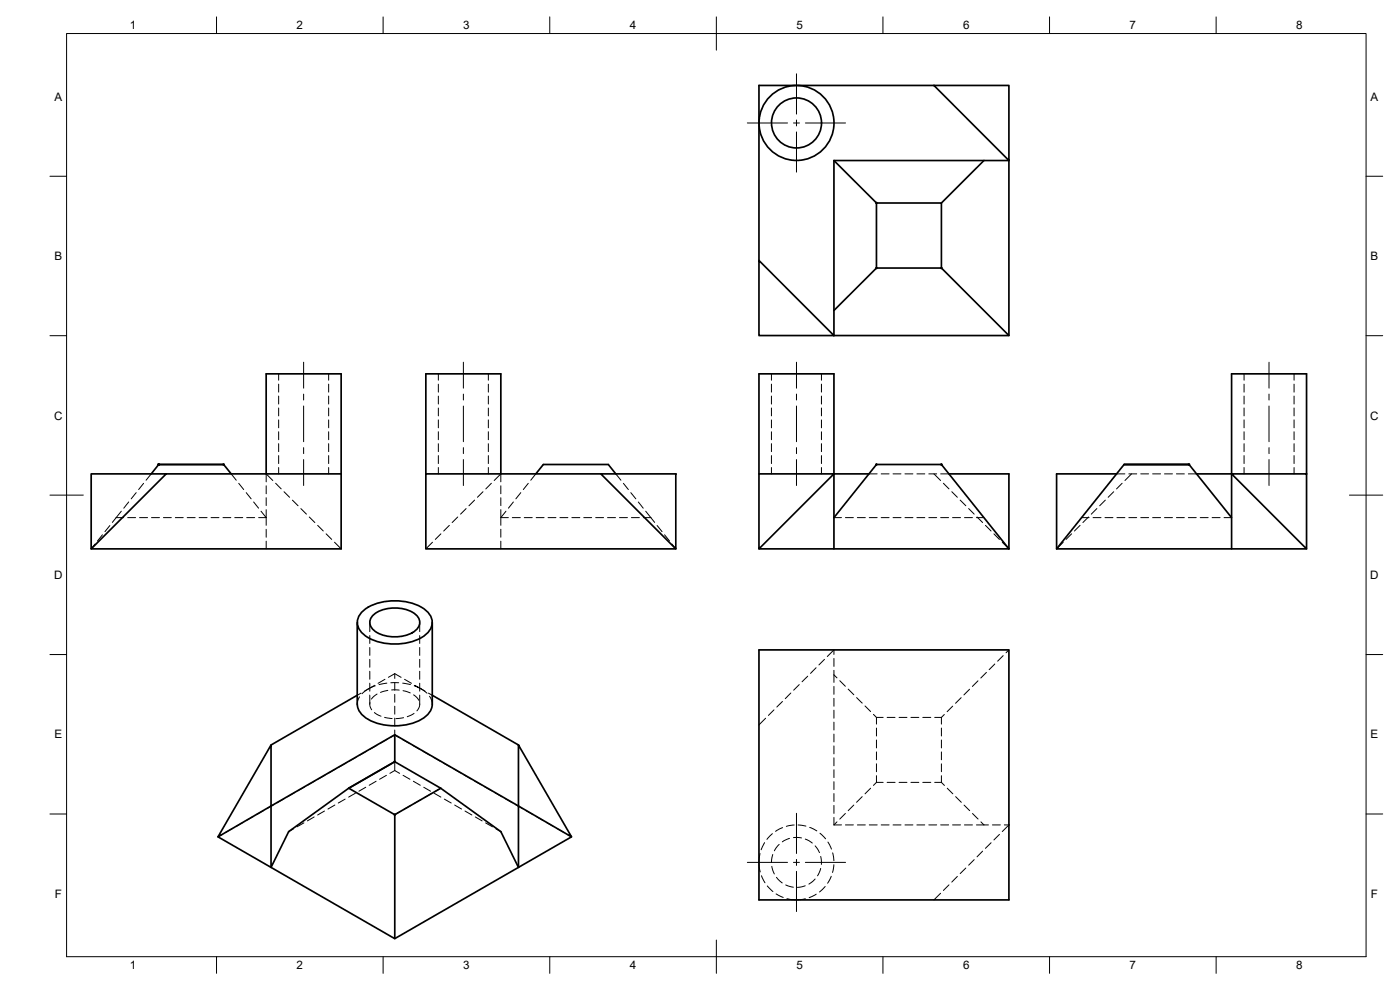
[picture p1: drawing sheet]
<svg xmlns="http://www.w3.org/2000/svg" width="420mm" height="297mm" viewBox="0 0 420 297" stroke-linecap="round" stroke-linejoin="round" font-family="sans-serif">
<defs><g id="words">
<g font-size="3.5">
<text x="39" y="8.8">1</text>
<text x="89" y="8.8">2</text>
<text x="139" y="8.8">3</text>
<text x="189" y="8.8">4</text>
<text x="239" y="8.8">5</text>
<text x="289" y="8.8">6</text>
<text x="339" y="8.8">7</text>
<text x="389" y="8.8">8</text>
<text x="16.3" y="30.2">A</text>
<text x="411.3" y="30.2">A</text>
<text x="16.3" y="78">B</text>
<text x="411.3" y="78">B</text>
<text x="16.2" y="125.9">C</text>
<text x="411.2" y="125.9">C</text>
<text x="16.2" y="173.7">D</text>
<text x="411.2" y="173.7">D</text>
<text x="16.3" y="221.6">E</text>
<text x="411.3" y="221.6">E</text>
<text x="16.4" y="269.4">F</text>
<text x="411.4" y="269.4">F</text>
<text x="39" y="290.8">1</text>
<text x="89" y="290.8">2</text>
<text x="139" y="290.8">3</text>
<text x="189" y="290.8">4</text>
<text x="239" y="290.8">5</text>
<text x="289" y="290.8">6</text>
<text x="339" y="290.8">7</text>
<text x="389" y="290.8">8</text>
</g>
</g></defs>
<!-- layer: Visible -->
<g fill="none" stroke="#000" stroke-width=".51">
<path d="M280.3 25.6h-52.5v52.6M280.3 25.6h22.5v22.6zM250.3 48.2h52.5v52.5h-52.5zM250.3 48.2l12.7 12.7h19.5v19.5M295.3 48.2l-12.8 12.7M227.8 78.2l22.5 22.5h-22.5zM263 60.9v19.5M263 80.4h19.5M263 80.4l-12.7 12.8M282.5 80.4l20.3 20.3M47.6 139.4h19.5l2.3 2.8M47.6 139.4h19.5"/>
<path d="M47.6 139.4l-2.2 2.8M337.4 139.4h19.4h-19.4M337.4 139.4l-20.3 25.3M356.8 139.4l12.8 15.9M27.4 142.2h22.5l-22.5 22.5zM49.9 142.2h52.5M79.9 142.2v-30h22.5v52.5h-75M127.8 142.2v-30h22.5v30M160.8 142.2l2.3-2.8h19.5l2.2 2.8M180.3 142.2h22.5v22.5zM180.3 142.2h-52.5v22.5h75M227.8 142.2h22.5l-22.5 22.5z"/>
<path d="M227.8 142.2v-30h22.5v52.5M250.3 142.2h10.5M250.3 155.3l12.7-15.9h19.5l20.3 25.3M284.8 142.2h18v22.5M335.1 142.2h-18v22.5h52.5M359.1 142.2h10.5M369.6 142.2h22.5v22.5zM369.6 142.2v22.5h22.5M369.6 142.2v-30h22.5v30M227.8 164.7h75M107.2 186.8v24.5a6.9 6.9 0 0 0 5.6 5.6 16.5 16.5 0 0 0 15.4-2.3 4.6 4.6 0 0 0 1.5-3.3v-24.5M108.7 183.5a16.3 16.3 0 0 1 15.5-2.3 6.8 6.8 0 0 1 5.5 5.5 6.8 6.8 0 0 1-5.5 5.6 17.2 17.2 0 0 1-14.7-1.6 4.4 4.4 0 0 1-.8-7.2z"/>
<path d="M111.8 184.8a10.6 10.6 0 0 1 13.4 0 3.1 3.1 0 0 1-1.4 5 11 11 0 0 1-12-1.1 2.77 2.77 0 0 1 0-3.9zM227.8 195h75v75h-75zM107.2 208.6l-25.9 14.9M129.7 208.6l25.9 14.9M81.3 223.5v18.3l-15.9 9.3zM118.5 220.5v8M118.5 228.5l-13.8 8M118.5 228.5l13.8 8M132.3 236.5l18 13 5.3 10.8-37.1 21.3-53.1-30.5M132.3 236.5l-13.8 7.9M155.6 223.5l15.9 27.6-15.9-9.3zM81.3 241.8l37.2-21.3 37.1 21.3v18.5l15.9-9.2"/>
<path d="M81.3 241.8v18.5l5.3-10.8 18.1-13 13.8 7.9M118.5 244.4v37.2"/>
<circle cx="239" cy="36.9" r="7.5"/>
<circle cx="239" cy="36.9" r="11.3"/>
</g>
<!-- layer: Hidden -->
<g fill="none" stroke="#000" stroke-width=".3">
<path d="M83.6 112.2v1.9M83.6 115.3v2.4M83.6 118.8v2.4M98.6 112.2v1.9M98.6 115.3v2.4M98.6 118.8v2.4M131.6 112.2v1.9M131.6 115.3v2.4M131.6 118.8v2.4M146.6 112.2v1.9M146.6 115.3v2.4M146.6 118.8v2.4"/>
<path d="M231.5 112.2v1.9M231.5 115.3v2.4M231.5 118.8v2.4M246.5 112.2v1.9M246.5 115.3v2.4M246.5 118.8v2.4M373.4 112.2v1.9M373.4 115.3v2.4M373.4 118.8v2.4M388.4 112.2v1.9M388.4 115.3v2.4M388.4 118.8v2.4"/>
<path d="M83.6 122.4v2.4M83.6 126v2.4M83.6 129.5v2.4M83.6 133.1v2.4M83.6 136.7v2.4M98.6 122.4v2.4M98.6 126v2.4M98.6 129.5v2.4M98.6 133.1v2.4M98.6 136.7v2.4M131.6 122.4v2.4M131.6 126v2.4"/>
<path d="M131.6 129.5v2.4M131.6 133.1v2.4M131.6 136.7v2.4M146.6 122.4v2.4M146.6 126v2.4M146.6 129.5v2.4M146.6 133.1v2.4M146.6 136.7v2.4M163.1 139.4h2M166.3 139.4h2.3M169.8 139.4h2.4M173.4 139.4h2.4"/>
<path d="M177 139.4h2.4M180.6 139.4h2M231.5 122.4v2.4M231.5 126v2.4M231.5 129.5v2.4M231.5 133.1v2.4M231.5 136.7v2.4M246.5 122.4v2.4M246.5 126v2.4M246.5 129.5v2.4M246.5 133.1v2.4M246.5 136.7v2.4"/>
<path d="M263 139.4h2M266.2 139.4h2.4M269.8 139.4h2.4M273.4 139.4h2.4M276.9 139.4h2.4M280.5 139.4h2M337.4 139.4h2M340.6 139.4h2.3M344.1 139.4h2.4M347.7 139.4h2.4M351.3 139.4h2.4M354.8 139.4h2"/>
<path d="M373.4 122.4v2.4M373.4 126v2.4M373.4 129.5v2.4M373.4 133.1v2.4M373.4 136.7v2.4M388.4 122.4v2.4M388.4 126v2.4M388.4 129.5v2.4M388.4 133.1v2.4M388.4 136.7v2.4M33 157.7l-1.5 1.8M34.9 155.3h2.2"/>
<path d="M34.9 155.3l-1.2 1.4M36.4 153.4l-1.5 1.9M38.3 155.3h2.4M38.6 150.6l-1.5 1.9M40.9 147.8l-1.5 1.9M41.9 155.3h2.4M43.1 145l-1.5 1.9M45.4 142.2l-1.6 1.9M45.5 155.3h2.4M49 155.3h2.4M52.6 155.3h2.4M56.2 155.3h2.4"/>
<path d="M59.8 155.3h2.3M63.3 155.3h2.4M66.9 155.3h2.4M69.4 142.2l1.5 1.9M70.5 155.3h2.4M71.6 145l1.5 1.9M73.9 147.8l1.5 1.9M74 155.3h2.4M76.1 150.6l1.5 1.9M78.3 153.4l1.6 1.9h-2.3M79.9 145.8v2.4M79.9 149.3v2.4"/>
<path d="M79.9 152.9v4.7M79.9 158.8v2.4M81.9 144.2l-2-2v2.4M82.7 145l1.7 1.7M83.6 140.3v1.9M85.2 147.5l1.7 1.7M87.8 150.1l1.7 1.7M90.3 152.6l1.7 1.7M92.8 155.1l1.7 1.7M95.3 157.6l1.7 1.7M98.6 140.3v1.9M131.6 140.3v1.9"/>
<path d="M134.9 157.6l-1.7 1.7M137.4 155.1l-1.7 1.7M139.9 152.6l-1.7 1.7M142.4 150.1l-1.7 1.7M144.9 147.5l-1.6 1.7M146.6 140.3v1.9M147.5 145l-1.7 1.7M148.3 144.2l2-2v2.4M150.3 152.9v4.7M150.3 145.8v2.4M150.3 149.3v2.4M150.3 158.8v2.4"/>
<path d="M151.8 153.4l-1.5 1.9h2.3M153.8 155.3h2.3M154.1 150.6l-1.5 1.9M156.3 147.8l-1.5 1.9M157.3 155.3h2.4M158.5 145l-1.4 1.9M160.8 142.2l-1.5 1.9M160.9 155.3h2.4M164.5 155.3h2.4M168 155.3h2.4M171.6 155.3h2.4M175.2 155.3h2.4"/>
<path d="M178.8 155.3h2.3M182.3 155.3h2.4M184.8 142.2l1.6 1.9M185.9 155.3h2.4M187.1 145l1.5 1.9M189.3 147.8l1.5 1.9M189.5 155.3h2.4M191.6 150.6l1.4 1.9M193.1 155.3h2.2M193.8 153.4l1.5 1.9M195.3 155.3l1.2 1.4M197.2 157.7l1.5 1.8"/>
<path d="M231.5 140.3v1.9M246.5 140.3v1.9M250.3 155.3h2.2M253.7 155.3h2.4M257.3 155.3h2.4M260.8 142.2h2.4M260.9 155.3h2.3M264.5 142.2h2.3M264.5 155.3h2.3M268 142.2h2.4M268 155.3h2.4M271.6 142.2h2.4"/>
<path d="M271.6 155.3h2.4M275.2 142.2h2.3M275.2 155.3h2.3M278.7 142.2h2.4M278.7 155.3h2.4M280.3 142.2l2 2M282.3 142.2h2.5M282.3 155.3h2.4M283.1 145l1.7 1.7M285.6 147.5l1.7 1.7M285.9 155.3h2.4M288.2 150.1l1.7 1.7"/>
<path d="M289.5 155.3h2.3M290.7 152.6l1.7 1.7M293 155.3h2.3M293.2 155.1l1.7 1.7M295.7 157.6l1.7 1.7M324.1 157.6l-1.6 1.7M324.6 155.3h2.3M326.7 155.1l-1.7 1.7M328 155.3h2.4M329.2 152.6l-1.7 1.7M331.6 155.3h2.4M331.7 150.1l-1.7 1.7"/>
<path d="M334.2 147.5l-1.6 1.7M335.1 142.2h2.5M335.2 155.3h2.4M336.8 145l-1.7 1.7M338.8 142.2h2.3M338.8 155.3h2.3M339.6 142.2l-2 2M342.3 142.2h2.4M342.3 155.3h2.4M345.9 142.2h2.4M345.9 155.3h2.4M349.5 142.2h2.4"/>
<path d="M349.5 155.3h2.4M353.1 142.2h2.3M353.1 155.3h2.3M356.6 142.2h2.5M356.6 155.3h2.4M360.2 155.3h2.4M363.8 155.3h2.4M367.3 155.3h2.3M373.4 140.3v1.9M388.4 140.3v1.9M28.5 163.2l-1.1 1.5M30.8 160.5l-1.5 1.8"/>
<path d="M79.9 162.4v2.3M97.9 160.2l1.6 1.6M100.4 162.7l2 2M129.8 162.7l-2 2M132.3 160.2l-1.7 1.6M150.3 162.4v2.3M199.4 160.5l1.5 1.8M201.7 163.2l1.1 1.5M298.3 160.2l1.7 1.6M300.8 162.7l2 2M319.1 162.7l-2 2M321.6 160.2l-1.7 1.6"/>
<path d="M111 186.8v2.7M111 190.7v2.4M111 194.3v2.3M111 197.8v2.4M126 186.8v2.7M126 190.7v2.4M126 194.3v2.3M126 197.8v2.4M247.4 197.8l-1.6 1.7M250.3 196.4v-1.4l-2 2M250.3 197.6v2.3M298.6 199.2l-1.7 1.7"/>
<path d="M301.1 196.7l-1.7 1.7M302.8 195l-.9 .9M107.9 209.1l-.5 1.2-.2 1M108.4 208l-1.2 .6M111 201.4v2.4M111 205v2.4M111 208.6v2.7M111 210.8l.1 1.2 .4 1M112.4 213.8l1.9 1.1M112.4 205.6l-3 1.8M112.6 205.8l-2.1 .9-1.9 1.4M113.2 208.2l-1.7 1.5"/>
<path d="M115.4 215.2l2.3 .4M115.5 203.8l-2 1.2M116.1 205l-2.4 .4M116.4 207.1l-2.2 .7M117.3 204.9h2.4M117.5 207l2.3 .1M118.5 202.1l-1.9 1.1M118.5 202.1v1.5M118.5 204.8v2.3M118.5 208.3v2.4M118.5 211.9v2.4M118.5 215.5v2.4"/>
<path d="M118.5 219v1.5M118.5 202.1l1.9 1.1M120.8 205l2.4 .4M120.9 207.2l2.2 .7M121.1 215.3l-2.3 .3M121.4 203.8l2.1 1.2M124.1 208.5l1.6 1.6M124.3 214l-2.1 1M124.5 205.6l1.9 1.1-2.1-.9M126 211.2l-.3 1.2-.6 .9M126 201.4v2.4M126 205v2.4"/>
<path d="M126 208.6v2.7M127.6 207.4l-1.2-.7 1.7 1.3M128.6 208l1.1 .6M128.9 208.9l.5 .9 .3 1.3M229.8 215.5l-2 2M232.3 213l-1.7 1.7M234.8 210.5l-1.7 1.6M237.3 207.9l-1.6 1.7M239.9 205.4l-1.7 1.7M242.4 202.9l-1.7 1.7M244.9 200.3l-1.7 1.7M250.3 201.1v3.7"/>
<path d="M250.3 205.9v2.4M250.3 209.5v2.4M250.3 213.1v2.4M250.3 216.7v2.3M250.3 202.5l.9 .9M252 204.2l1.7 1.7M254.6 206.8l1.6 1.7M257.1 209.3l1.7 1.7M259.6 211.8l1.7 1.7M262.1 214.3l.9 1h2M263 215.3v2M263 218.4v2.4"/>
<path d="M266.2 215.3h2.4M269.8 215.3h2.4M273.4 215.3h2.4M276.9 215.3h2.4M280.5 215.3h2M282.5 215.3v2M282.5 218.4v2.4M283.4 214.4l-.9 .9M285.9 211.9l-1.7 1.6M288.5 209.3l-1.7 1.7M291 206.8l-1.7 1.7M293.5 204.3l-1.7 1.7"/>
<path d="M296 201.7l-1.7 1.7M85.2 239.7l-2 1.2M88.3 237.9l-2 1.2M91.4 236.1l-2 1.2M94.5 234.3l-2 1.2M97.6 232.5l-2 1.2M100.7 230.7l-2 1.3M103.6 239.8l-2.1 1.1M103.8 229l-2.1 1.2M106.7 238l-2.1 1.2M106.9 227.2l-2.1 1.2M109.8 236.2l-2.1 1.2"/>
<path d="M110 225.4l-2.1 1.2M112.9 234.4l-2.1 1.2M113.1 223.6l-2.1 1.2M116 232.6l-2.1 1.2M116.2 221.8l-2.1 1.2M117.2 221.2l1.3-.7 1.2 .7M118.5 228.5v2.7M118.5 231.2l1.4 .8M118.5 231.2l-1.5 .8M120.7 221.8l2.1 1.2M121 232.6l2 1.2M123.8 223.6l2.1 1.2"/>
<path d="M124.1 234.4l2 1.2M126.4 239.9l-2.1 1.2M126.9 225.4l2.1 1.2M127.2 236.2l2 1.2M129.5 238.1l-2.1 1.2M130 227.2l2.1 1.2M130.3 238l2 1.2M132.3 236.5l-1.8 1M133.1 229l2.1 1.2M133.3 239.8l2.1 1.1M136.2 230.7l2.1 1.3M139.3 232.5l2.1 1.2"/>
<path d="M142.4 234.3l2.1 1.2M145.5 236.1l2.1 1.2M148.6 237.9l2.1 1.2M151.7 239.7l2.1 1.2M250.3 220.2v2.4M250.3 223.8v2.4M250.3 227.4v2.4M250.3 231v2.3M250.3 234.5v2.4M250.3 238.1v2.4M258.8 239l-1.7 1.7M261.3 236.5l-1.7 1.7"/>
<path d="M263 222v2.4M263 225.6v2.4M263 229.2v2.3M263 232.7v2M263 234.7h2M263 234.7l-.9 1M266.2 234.7h2.4M269.8 234.7h2.4M273.4 234.7h2.4M276.9 234.7h2.4M280.5 234.7h2M282.5 234.7l.9 1"/>
<path d="M282.5 222v2.4M282.5 225.6v2.4M282.5 229.2v2.3M282.5 232.7v2M284.3 236.5l1.7 1.7M286.8 239l1.7 1.7M66.7 250.4l-1.3 .7M69.8 248.6l-2.1 1.2M72.9 246.8l-2.1 1.2M75.9 245l-2 1.2M79.1 243.2l-2.1 1.2M82.1 241.5l-2 1.1"/>
<path d="M88.1 248.7l-1.5 .8M91.2 246.9l-2.1 1.2M94.3 245.1l-2.1 1.2M97.4 243.3l-2.1 1.2M100.5 241.5l-2.1 1.2M120.2 243.4l-1.7 1M123.3 241.6l-2.1 1.2M136.4 241.5l2.1 1.2M139.6 243.3l2 1.2M142.6 245.1l2.1 1.2M145.7 246.9l2.1 1.2M148.8 248.7l1.5 .8"/>
<path d="M154.8 241.5l2.1 1.1M157.9 243.2l2.1 1.2M161 245l2 1.2M164.1 246.8l2 1.2M167.2 248.6l2 1.2M170.3 250.4l1.2 .7M228.1 256.1l-.3 2.6 .4 2.9M229.5 252.8l-1.1 2.2M231.6 259.9l.8 2.3M231.8 250.1l-1.6 1.7M231.9 256.4l-.4 2.3M233.8 253.4l-1.4 1.9"/>
<path d="M234.9 248.3l-2.2 1.1M236.9 251.6l-2.1 1M238.1 251.3l2.4 .1M238.3 247.5l-2.3 .4M239.5 247.5l2.4 .4M241.7 251.8l2.1 1.1M243 248.2l2.1 1.1M244.6 253.8l1.3 2M246.1 250l1.7 1.7M246.3 257l.2 2.4M248.5 252.7l1 2.1M249.9 255.9l.4 2.3"/>
<path d="M250.3 259.4l-.4 2.4M250.3 247.5h2.2M250.3 241.7v2.4M250.3 245.2v2.3M251.2 246.6l-.9 .9M253.7 244.1l-1.7 1.7M253.7 247.5h2.4M256.2 241.5l-1.6 1.7M257.3 247.5h2.4M260.9 247.5h2.3M264.5 247.5h2.3M268 247.5h2.4"/>
<path d="M271.6 247.5h2.4M275.2 247.5h2.3M278.7 247.5h2.4M282.3 247.5h2.4M285.9 247.5h2.4M289.3 241.6l1.7 1.6M289.5 247.5h2.3M291.9 244.1l1.6 1.7M292.4 257.9l-1.7 1.7M293 247.5h3.7M294.4 246.6l.9 .9M294.9 255.4l-1.7 1.7"/>
<path d="M297.4 252.9l-1.7 1.6M297.8 247.5h2.4M300 250.3l-1.7 1.7M301.4 247.5h1.4l-2 2M228.5 262.7l1.1 2.2M230.3 265.8l1.7 1.7M232.9 268.2l2.2 1.1M233 263.2l1.8 1.7M235.8 265.5l2.3 .7M236.2 269.6l2.8 .4 2.7-.3M241.7 265.8l-2.4 .4M244.6 263.7l-1.8 1.6"/>
<path d="M245 268.3l-2.2 1M246.3 260.6l-1 2.2M247.6 266l-1.6 1.6M249.5 262.9l-1.1 2.1M282.3 268l-2 2M284.8 265.5l-1.7 1.7M287.3 263l-1.7 1.7M289.9 260.4l-1.7 1.7"/>
</g>
<!-- layer: Visible -->
<g fill="#000" stroke="#000" stroke-width=".3">
<circle cx="263" cy="60.9" r=".24"/>
<circle cx="263" cy="80.4" r=".24"/>
<circle cx="282.5" cy="80.4" r=".24"/>
<circle cx="47.6" cy="139.4" r=".24"/>
<circle cx="67.1" cy="139.4" r=".24"/>
<circle cx="263" cy="139.4" r=".24"/>
<circle cx="282.5" cy="139.4" r=".24"/>
<circle cx="356.8" cy="139.4" r=".24"/>
<circle cx="118.5" cy="228.5" r=".24"/>
<circle cx="118.5" cy="244.4" r=".24"/>
</g>
<!-- layer: Hidden -->
<g fill="#000" stroke="#000" stroke-width=".3">
<circle cx="263" cy="139.4" r=".11"/>
<circle cx="282.5" cy="139.4" r=".11"/>
</g>
<!-- layer: Border -->
<g fill="none" stroke="#000" stroke-width=".3">
<path d="M20 10.1h390v276.9h-390zM65 5.1v5M115 5.1v5M165 5.1v5M215 5.1v10M265 5.1v5M315 5.1v5M365 5.1v5M15 52.9h5M410 52.9h5M15 100.7h5M410 100.7h5"/>
<path d="M15 148.6h10M405 148.6h10M15 196.4h5M410 196.4h5M15 244.2h5M410 244.2h5M65 287v5M115 287v5M165 287v5M215 282.1v9.9M265 287v5M315 287v5"/>
<path d="M365 287v5"/>
</g>
<!-- layer: Center Lines -->
<g fill="none" stroke="#000" stroke-width=".3">
<path d="M224.3 36.9h12M238.1 36.9h1.8M239 22.1v12.1M239 36v1.8M239 39.6v12.1M241.7 36.9h12.1M91.1 108.7v7.8M91.1 118.2v1.8M139.1 108.7v7.8M139.1 118.2v1.8M239 108.7v7.8M239 118.2v1.8"/>
<path d="M380.9 108.7v7.8M380.9 118.2v1.8M91.1 121.8v10.7M91.1 134.3v1.8M91.1 137.9v7.8M139.1 121.8v10.7M139.1 134.3v1.8M139.1 137.9v7.8M239 121.8v10.7M239 134.3v1.8M239 137.9v7.8M380.9 121.8v10.7"/>
<path d="M380.9 134.3v1.8M380.9 137.9v7.8M224.3 258.7h12M238.1 258.7h1.8M239 244v12.1M239 257.9v1.8M241.7 258.7h12.1M239 261.4v12.1"/>
</g>
<use href="#words"/>
</svg>
